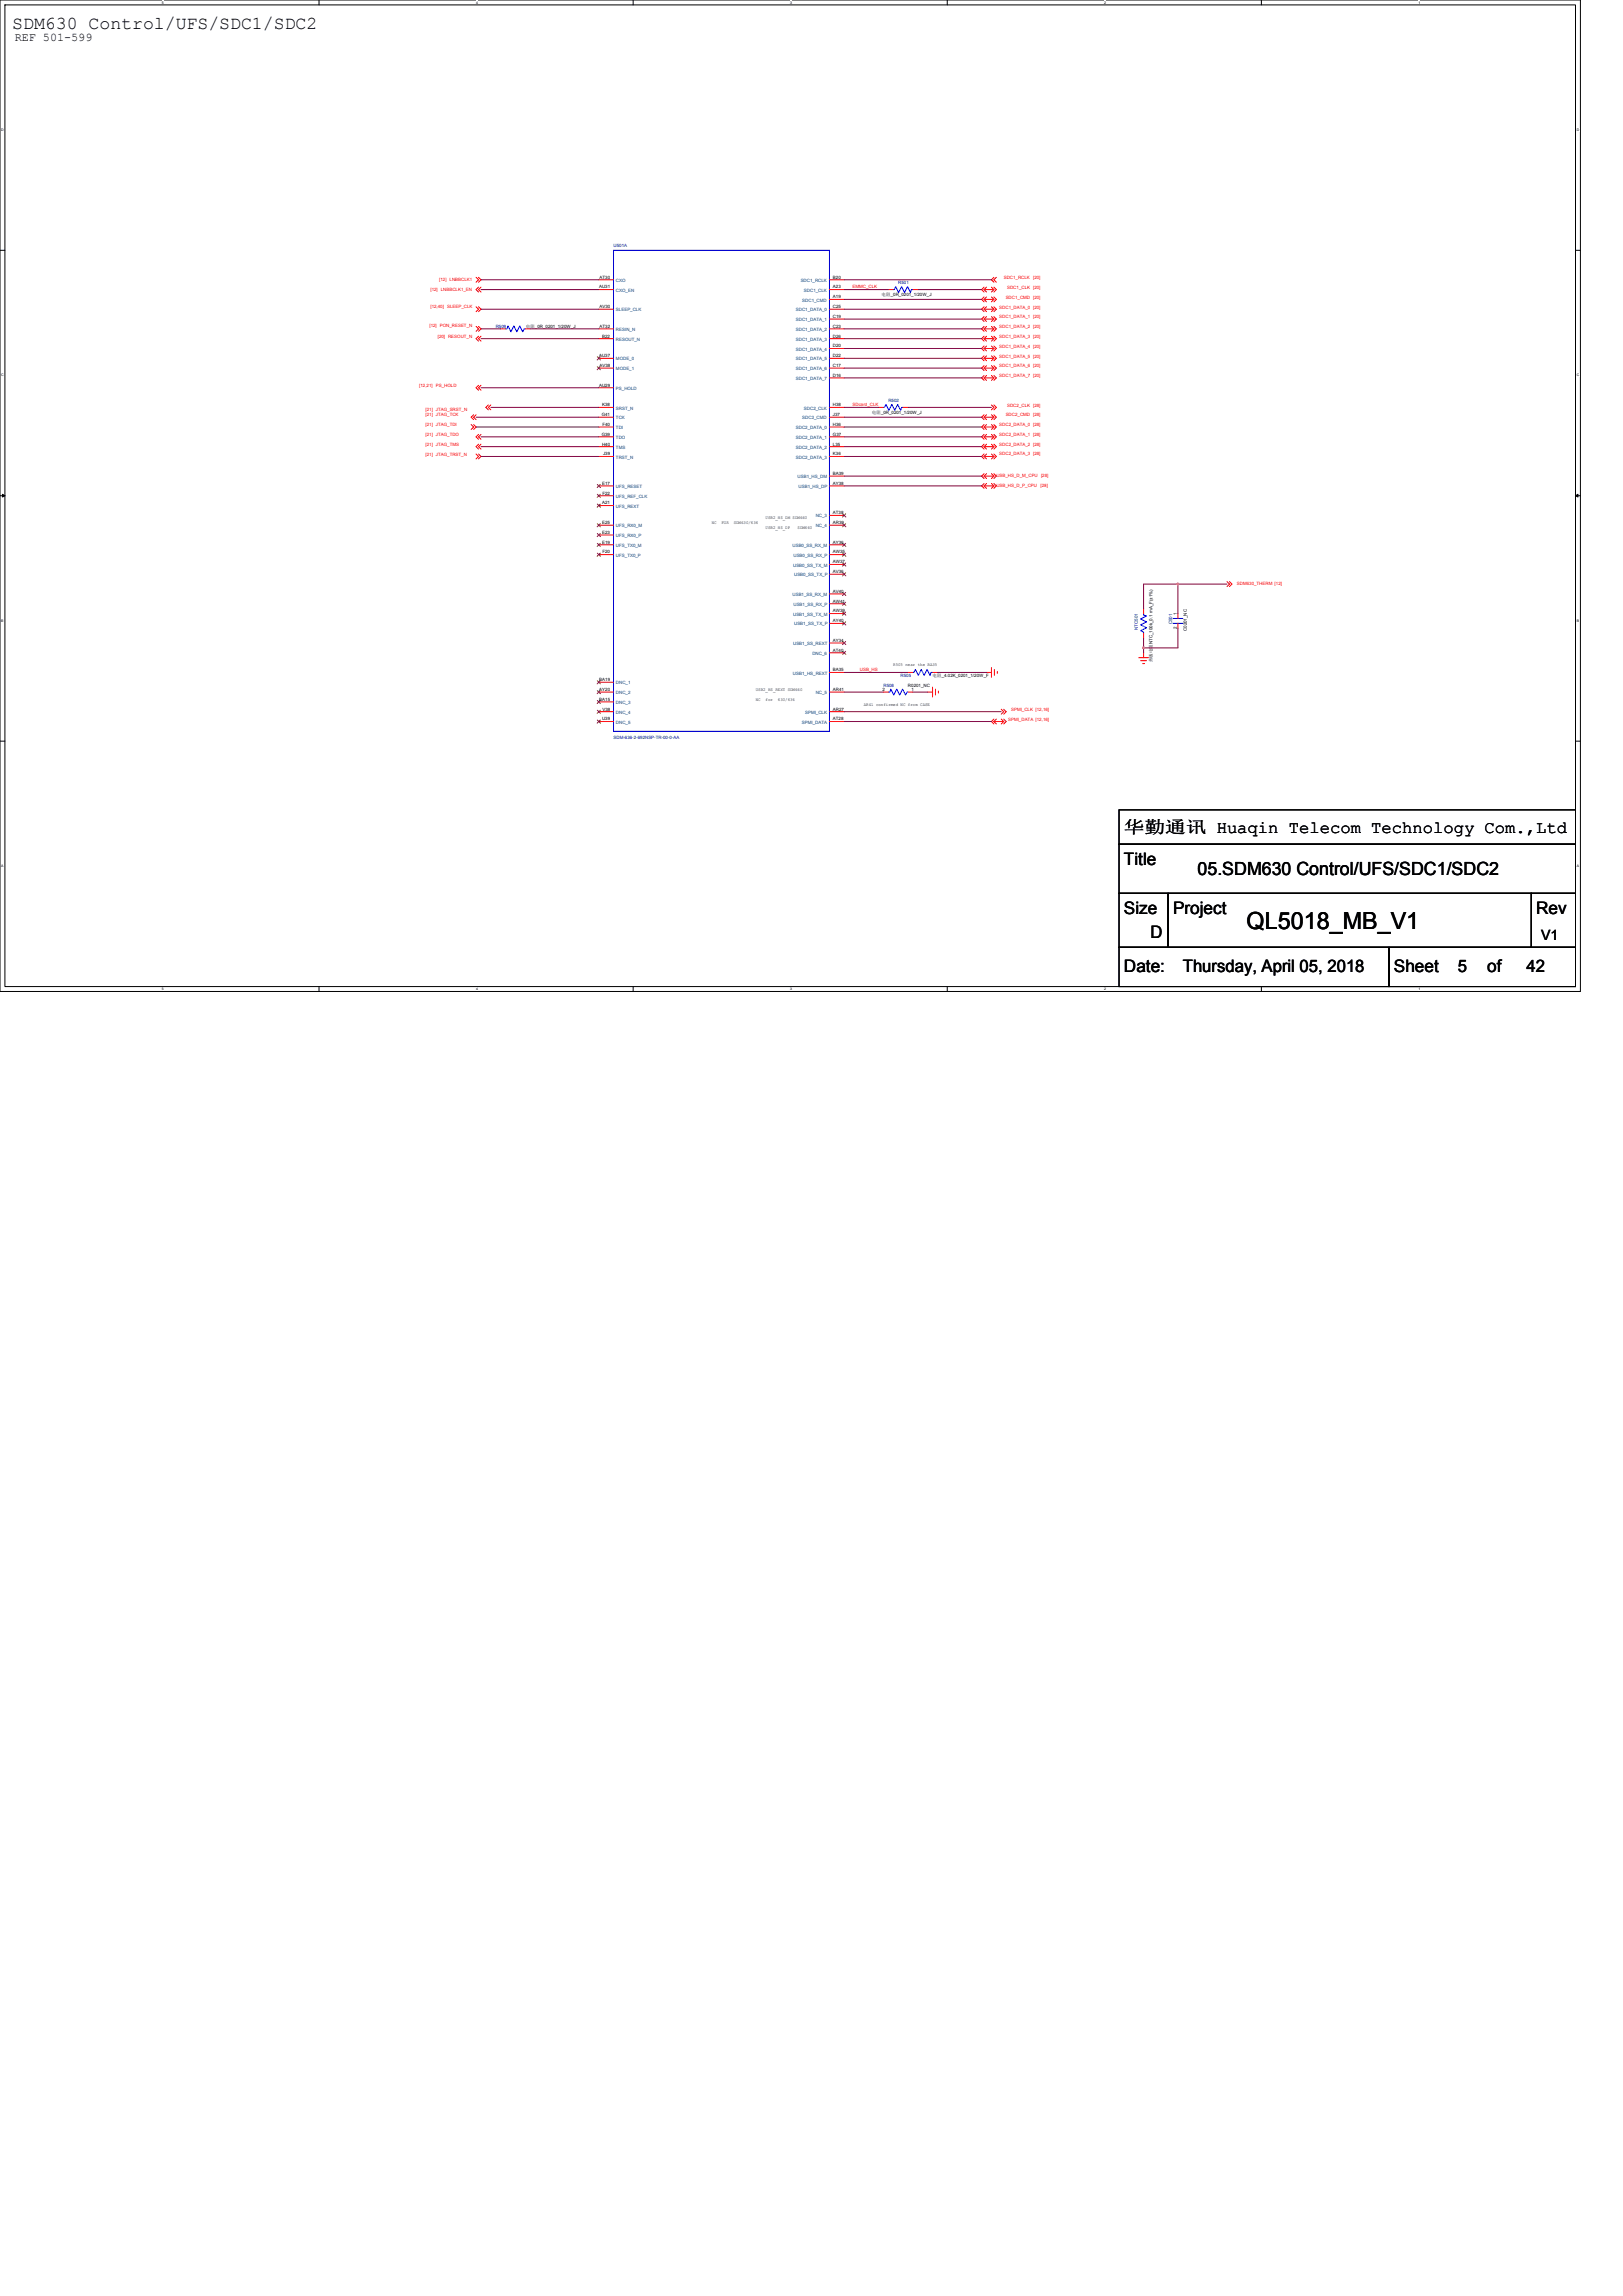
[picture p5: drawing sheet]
<svg xmlns="http://www.w3.org/2000/svg" width="210mm" height="297mm" viewBox="0 0 210 297" stroke-linecap="round" stroke-linejoin="round" font-family="sans-serif">
<defs><g id="words">
<text font-size="3" x="161.3" y="120.2">QL5018_MB_V1</text>
<g font-size="2.3">
<text x="1.6" y="3.8">SDM630 Control/UFS/SDC1/SDC2</text>
<text x="154.9" y="113.2">05.SDM630 Control/UFS/SDC1/SDC2</text>
</g>
<g font-size="2.2">
<text x="145.4" y="107.8">华勤通讯 Huaqin Telecom Technology Com.,Ltd</text>
<text x="145.4" y="111.8">Title</text>
<text x="145.4" y="118.2">Size</text>
<text x="151.8" y="118.2">Project</text>
<text x="198.8" y="118.2">Rev</text>
<text x="145.4" y="125.8">Date:</text>
<text x="148.8" y="121.4">D</text>
<text x="153" y="125.8">Thursday, April 05, 2018</text>
<text x="180.3" y="125.8">Sheet</text>
<text x="188.6" y="125.8">5</text>
<text x="192.4" y="125.8">of</text>
<text x="197.5" y="125.8">42</text>
</g>
<text font-size="1.8" x="199.4" y="121.7">V1</text>
<text font-size="1.5" x="1.9" y="5.3">REF 501-599</text>
<g font-size=".6" fill="#000080">
<text x="79.4" y="32">U501A</text>
<text x="116.2" y="36.7">R501</text>
<text x="64.1" y="42.5">R509</text>
<text x="114.9" y="52">R502</text>
<text x="147.2" y="81.5" transform="rotate(-90 147.2 81.5)">NTC501</text>
<text x="151.7" y="80.8" transform="rotate(-90 151.7 80.8)">C501</text>
<text x="114.3" y="88.8">R508</text>
<text x="116.5" y="87.5">R505</text>
<text x="79.4" y="95.5">SDM-636-2-692NSP-TR-00-0-AA</text>
</g>
<g font-size=".6" fill="#f00">
<text x="55.7" y="37.7">[12] LNBBCLK1_EN</text>
<text x="55.7" y="39.8">[12,40] SLEEP_CLK</text>
<text x="56.8" y="36.4">[12] LNBBCLK1</text>
<text x="110.3" y="37.2">EMMC_CLK</text>
<text x="129.3" y="39.9">SDC1_DATA_0 [20]</text>
<text x="129.3" y="41.2">SDC1_DATA_1 [20]</text>
<text x="129.9" y="36">SDC1_RCLK</text>
<text x="130.1" y="38.7">SDC1_CMD [20]</text>
<text x="130.3" y="37.4">SDC1_CLK [20]</text>
<text x="133.7" y="36">[20]</text>
<text x="55.6" y="42.3">[12] PON_RESET_N</text>
<text x="56.6" y="43.7">[20] RESOUT_N</text>
<text x="129.3" y="42.5">SDC1_DATA_2 [20]</text>
<text x="129.3" y="43.7">SDC1_DATA_3 [20]</text>
<text x="129.3" y="45">SDC1_DATA_4 [20]</text>
<text x="129.3" y="46.3">SDC1_DATA_5 [20]</text>
<text x="129.3" y="47.5">SDC1_DATA_6 [20]</text>
<text x="54.2" y="50.1">[12,21] PS_HOLD</text>
<text x="55.1" y="53.8">[21] JTAG_TCK</text>
<text x="55.1" y="53.2">[21] JTAG_SRST_N</text>
<text x="110.3" y="52.5">SDcard_CLK</text>
<text x="129.3" y="48.8">SDC1_DATA_7 [20]</text>
<text x="130.1" y="53.8">SDC2_CMD [28]</text>
<text x="130.3" y="52.6">SDC2_CLK [28]</text>
<text x="55.1" y="57.6">[21] JTAG_TMS</text>
<text x="55.1" y="56.4">[21] JTAG_TDO</text>
<text x="55.1" y="55.2">[21] JTAG_TDI</text>
<text x="55.1" y="59">[21] JTAG_TRST_N</text>
<text x="129.3" y="55.1">SDC2_DATA_0 [28]</text>
<text x="129.3" y="58.9">SDC2_DATA_3 [28]</text>
<text x="129.3" y="57.6">SDC2_DATA_2 [28]</text>
<text x="129.3" y="56.4">SDC2_DATA_1 [28]</text>
<text x="128.9" y="61.8">USB_HS_D_M_CPU</text>
<text x="128.9" y="63">USB_HS_D_P_CPU</text>
<text x="134.6" y="63">[28]</text>
<text x="134.7" y="61.8">[28]</text>
<text x="160" y="75.7">SDM630_THERM [12]</text>
<text x="111.3" y="86.8">USB_HS</text>
<text x="130.4" y="93.3">SPMI_DATA [12,16]</text>
<text x="130.8" y="92">SPMI_CLK [12,16]</text>
</g>
<g font-size=".6">
<text x="77.5" y="37.3">AU31</text>
<text x="77.6" y="39.9">AV30</text>
<text x="77.6" y="36">AT30</text>
<text x="107.8" y="38.6">A19</text>
<text x="107.8" y="39.9">C25</text>
<text x="107.8" y="41.1">C19</text>
<text x="107.8" y="36">B20</text>
<text x="107.8" y="37.3">A23</text>
<text x="114.1" y="38.3">电阻_0R_0201_1/20W_J</text>
<text x="68" y="42.5">电阻_0R_0201_1/20W_J</text>
<text x="77.5" y="46.2">AU37</text>
<text x="77.6" y="47.5">AV38</text>
<text x="77.6" y="42.4">AT32</text>
<text x="77.9" y="43.7">B22</text>
<text x="107.8" y="42.4">C23</text>
<text x="107.8" y="43.7">D26</text>
<text x="107.8" y="46.2">D22</text>
<text x="107.8" y="47.5">C17</text>
<text x="107.8" y="44.9">D20</text>
<text x="77.5" y="50">AU29</text>
<text x="77.9" y="53.8">G41</text>
<text x="77.9" y="52.6">K38</text>
<text x="107.8" y="53.8">J37</text>
<text x="107.8" y="48.7">D16</text>
<text x="107.8" y="52.6">H38</text>
<text x="112.8" y="53.6">电阻_0R_0201_1/20W_J</text>
<text x="77.9" y="56.4">G39</text>
<text x="77.9" y="57.6">H40</text>
<text x="77.9" y="55.1">F40</text>
<text x="78" y="58.9">J39</text>
<text x="107.8" y="57.6">L35</text>
<text x="107.8" y="58.9">K36</text>
<text x="107.8" y="55.1">H36</text>
<text x="107.8" y="56.4">G37</text>
<text x="77.9" y="62.7">E17</text>
<text x="77.9" y="65.3">A21</text>
<text x="77.9" y="64">F22</text>
<text x="107.8" y="62.7">AY38</text>
<text x="107.8" y="61.4">BA39</text>
<text x="77.9" y="67.8">E25</text>
<text x="77.9" y="69.1">E23</text>
<text x="77.9" y="70.3">E19</text>
<text x="77.9" y="71.6">F20</text>
<text x="92.1" y="67.8">NC</text>
<text x="93.3" y="67.8">FOR</text>
<text x="94.9" y="67.8">SDM630/636</text>
<text x="99.1" y="68.4">USB2_HS_DP</text>
<text x="99.1" y="67.2">USB2_HS_DM SDM660</text>
<text x="103.2" y="68.4">SDM660</text>
<text x="107.8" y="70.3">AY36</text>
<text x="107.8" y="71.6">AW35</text>
<text x="107.8" y="67.8">AR39</text>
<text x="107.8" y="66.5">AT38</text>
<text x="107.8" y="76.7">AV40</text>
<text x="107.8" y="78">AW41</text>
<text x="107.8" y="72.9">AW37</text>
<text x="107.8" y="74.1">AV36</text>
<text x="107.8" y="79.2">AW39</text>
<text x="107.8" y="80.5">AY40</text>
<text x="107.8" y="83">AY34</text>
<text x="152.3" y="81.4" transform="rotate(-90 152.3 81.4)">2</text>
<text x="152.3" y="79.6" transform="rotate(-90 152.3 79.6)">1</text>
<text x="153.6" y="81.7" transform="rotate(-90 153.6 81.7)">C0201_NC</text>
<text x="77.5" y="88.1">BA19</text>
<text x="77.5" y="89.4">AY20</text>
<text x="97.8" y="89.4">USB2_HS_REXT SDM660</text>
<text x="107.8" y="86.8">BA35</text>
<text x="107.8" y="84.3">AT40</text>
<text x="107.8" y="89.4">AR41</text>
<text x="114.2" y="89.4">2</text>
<text x="115.6" y="86.2">R505 near the BA35</text>
<text x="117.5" y="88.8">R0201_NC</text>
<text x="117.9" y="89.4">1</text>
<text x="120.6" y="87.5">电阻_4.02K_0201_1/20W_F</text>
<text x="149.1" y="85.7" transform="rotate(-90 149.1 85.7)">热敏电阻NTC_100k_0.1 mA_F(±1%)</text>
<text x="77.5" y="90.7">BA15</text>
<text x="77.9" y="93.2">U39</text>
<text x="77.9" y="91.9">V38</text>
<text x="97.8" y="90.7">NC</text>
<text x="99.1" y="90.7">for</text>
<text x="100.6" y="90.7">630/636</text>
<text x="107.8" y="93.2">AT28</text>
<text x="107.8" y="91.9">AR27</text>
<text x="111.8" y="91.3">AR41 confirmed NC from CASE</text>
</g>
<g font-size=".6" fill="#004080">
<text x="79.7" y="36.5">CXO</text>
<text x="79.7" y="37.7">CXO_EN</text>
<text x="79.7" y="40.3">SLEEP_CLK</text>
<text x="103" y="40.3">SDC1_DATA_0</text>
<text x="103" y="41.6">SDC1_DATA_1</text>
<text x="103.6" y="36.5">SDC1_RCLK</text>
<text x="103.8" y="39">SDC1_CMD</text>
<text x="104" y="37.7">SDC1_CLK</text>
<text x="79.7" y="42.8">RESIN_N</text>
<text x="79.7" y="44.1">RESOUT_N</text>
<text x="79.7" y="46.6">MODE_0</text>
<text x="79.7" y="47.9">MODE_1</text>
<text x="103" y="42.8">SDC1_DATA_2</text>
<text x="103" y="44.1">SDC1_DATA_3</text>
<text x="103" y="46.6">SDC1_DATA_5</text>
<text x="103" y="47.9">SDC1_DATA_6</text>
<text x="103" y="45.4">SDC1_DATA_4</text>
<text x="79.7" y="50.4">PS_HOLD</text>
<text x="79.7" y="53">SRST_N</text>
<text x="103" y="49.2">SDC1_DATA_7</text>
<text x="104" y="53">SDC2_CLK</text>
<text x="79.7" y="54.3">TCK</text>
<text x="79.7" y="55.5">TDI</text>
<text x="79.7" y="56.8">TDO</text>
<text x="79.7" y="58.1">TMS</text>
<text x="79.7" y="59.3">TRST_N</text>
<text x="103" y="58.1">SDC2_DATA_2</text>
<text x="103" y="59.3">SDC2_DATA_3</text>
<text x="103" y="55.5">SDC2_DATA_0</text>
<text x="103" y="56.8">SDC2_DATA_1</text>
<text x="103.8" y="54.3">SDC2_CMD</text>
<text x="79.7" y="63.1">UFS_RESET</text>
<text x="79.7" y="64.4">UFS_REF_CLK</text>
<text x="79.7" y="65.7">UFS_REXT</text>
<text x="103.2" y="61.9">USB1_HS_DM</text>
<text x="103.3" y="63.1">USB1_HS_DP</text>
<text x="79.7" y="68.2">UFS_RX0_M</text>
<text x="79.7" y="69.5">UFS_RX0_P</text>
<text x="79.7" y="70.8">UFS_TX0_M</text>
<text x="102.5" y="70.8">USB0_SS_RX_M</text>
<text x="105.5" y="68.2">NC_4</text>
<text x="105.5" y="67">NC_3</text>
<text x="79.7" y="72">UFS_TX0_P</text>
<text x="102.5" y="77.1">USB1_SS_RX_M</text>
<text x="102.6" y="73.3">USB0_SS_TX_M</text>
<text x="102.7" y="72">USB0_SS_RX_P</text>
<text x="102.7" y="74.6">USB0_SS_TX_P</text>
<text x="102.6" y="79.7">USB1_SS_TX_M</text>
<text x="102.6" y="83.5">USB1_SS_REXT</text>
<text x="102.7" y="78.4">USB1_SS_RX_P</text>
<text x="102.7" y="80.9">USB1_SS_TX_P</text>
<text x="79.7" y="88.5">DNC_1</text>
<text x="79.7" y="89.8">DNC_2</text>
<text x="102.6" y="87.3">USB1_HS_REXT</text>
<text x="105.1" y="84.7">DNC_6</text>
<text x="105.5" y="89.8">NC_5</text>
<text x="79.7" y="91.1">DNC_3</text>
<text x="79.7" y="92.4">DNC_4</text>
<text x="79.7" y="93.6">DNC_5</text>
<text x="103.8" y="93.6">SPMI_DATA</text>
<text x="104.2" y="92.4">SPMI_CLK</text>
</g>
<g font-size=".5">
<text x="21" y=".5">5</text>
<text x="61.6" y=".5">4</text>
<text x="102.2" y=".5">3</text>
<text x="142.9" y=".5">2</text>
<text x="183.5" y=".5">1</text>
<text x=".2" y="16.9">D</text>
<text x="204" y="16.9">D</text>
<text x=".2" y="48.7">C</text>
<text x="204" y="48.7">C</text>
<text x=".2" y="80.4">B</text>
<text x="204" y="80.4">B</text>
<text x=".2" y="112.2">A</text>
<text x="204" y="112.2">A</text>
<text x="21" y="128.1">5</text>
<text x="61.6" y="128.1">4</text>
<text x="102.2" y="128.1">3</text>
<text x="142.9" y="128.1">2</text>
<text x="183.5" y="128.1">1</text>
</g>
</g></defs>
<path d="M0 0h204.5v128.3h-204.5zM.6 .6h203.2v127h-203.2z" fill="none" stroke="#000" stroke-width=".13"/>
<g fill="#fff">
<path d="M21 .1h.2v.5h-.2z"/>
<path d="M21 127.7h.2v.5h-.2z"/>
</g>
<path d="M41.3 0v.6M41.3 127.6v.7" fill="none" stroke="#000" stroke-width=".13"/>
<g fill="#fff">
<path d="M61.6 .1h.2v.5h-.2z"/>
<path d="M61.6 127.7h.2v.5h-.2z"/>
</g>
<path d="M81.9 0v.6M81.9 127.6v.7" fill="none" stroke="#000" stroke-width=".13"/>
<g fill="#fff">
<path d="M102.2 .1h.3v.5h-.3z"/>
<path d="M102.2 127.7h.3v.5h-.3z"/>
</g>
<path d="M122.6 0v.6M122.6 127.6v.7" fill="none" stroke="#000" stroke-width=".13"/>
<g fill="#fff">
<path d="M142.9 .1h.2v.5h-.2z"/>
<path d="M142.9 127.7h.2v.5h-.2z"/>
</g>
<path d="M163.2 0v.6M163.2 127.6v.7" fill="none" stroke="#000" stroke-width=".13"/>
<g fill="#fff">
<path d="M183.5 .1h.3v.5h-.3z"/>
<path d="M183.5 127.7h.3v.5h-.3z"/>
<path d="M.2 16.5h.3v.5h-.3z"/>
<path d="M204 16.5h.3v.5h-.3z"/>
<path d="M.2 48.3h.3v.5h-.3z"/>
<path d="M204 48.3h.3v.5h-.3z"/>
</g>
<path d="M0 32.4h.6M203.8 32.4h.7" fill="none" stroke="#000" stroke-width=".13"/>
<g fill="#fff">
<path d="M.2 80h.3v.5h-.3z"/>
<path d="M204 80h.3v.5h-.3z"/>
</g>
<path d="M0 64.1h.6M203.8 64.1h.7" fill="none" stroke="#000" stroke-width=".13"/>
<path d="M.3 63.9l.3 .2-.3 .2zM203.8 64.1l.4-.2v.4z" fill="#000" stroke="#000" stroke-width=".13"/>
<g fill="#fff">
<path d="M.2 111.8h.2v.5h-.2z"/>
<path d="M204 111.8h.3v.5h-.3z"/>
</g>
<path d="M0 95.9h.6M203.8 95.9h.7M144.8 109.2h59v6.4h-59zM144.8 104.8h59v4.4h-59zM144.8 115.6h6.3v7h-6.3zM151.1 115.6h47v7h-47zM198.1 115.6h5.7v7h-5.7zM144.8 122.6h34.9v5h-34.9zM179.7 122.6h24.1v5h-24.1z" fill="none" stroke="#000" stroke-width=".13"/>
<g fill="none" stroke="#f00" stroke-width=".13">
<path d="M61.6 35.9l.3 .3-.3 .3M61.6 39.7l.3 .3-.3 .3M61.9 35.9l.3 .3-.3 .3M61.9 39.7l.3 .3-.3 .3M61.9 37.1l-.3 .4 .3 .3M62.2 37.1l-.3 .4 .3 .3M77.5 36.2h1.9M77.5 37.5h1.9M107.3 36.2h1.9M107.3 37.5h1.9M107.3 38.7h1.9M114.9 37.5h.7"/>
<path d="M118.1 37.5h.6M127.3 38.7l.3 .4M127.3 37.5l.3 .3M127.3 39.7l-.3 .3 .3 .3M127.3 38.4l-.3 .3 .3 .4M127.3 37.1l-.3 .4 .3 .3M127.3 38.7h1.3M127.3 37.5h1.3M127.6 39.7l-.3 .3M127.6 38.4l-.3 .3M127.6 37.1l-.3 .4M128.3 39.7l.3 .3"/>
<path d="M128.3 38.4l.3 .3M128.3 37.1l.3 .4M128.6 39.7l.3 .3-.3 .3M128.6 38.4l.3 .3-.3 .4M128.6 37.1l.3 .4-.3 .3M128.6 38.7l-.3 .4M128.6 37.5l-.3 .3M128.6 35.9l-.3 .3 .3 .3M128.9 35.9l-.3 .3 .3 .3M61 54.9l.3 .3-.3 .4M61.3 54.9l.3 .3-.3 .4M61.3 53.7l-.3 .3 .3 .3"/>
<path d="M61.6 53.7l-.3 .3 .3 .3M61.6 58.7l.3 .4-.3 .3M61.6 42.2l.3 .3-.3 .4M61.9 58.7l.3 .4-.3 .3M61.9 42.2l.3 .3-.3 .4M61.9 43.5l-.3 .3 .3 .3M61.9 49.8l-.3 .4 .3 .3M61.9 57.5l-.3 .3 .3 .3M61.9 56.2l-.3 .3 .3 .3M62.2 43.5l-.3 .3 .3 .3M62.2 49.8l-.3 .4 .3 .3M62.2 57.5l-.3 .3 .3 .3"/>
<path d="M62.2 56.2l-.3 .3 .3 .3M63.2 52.4l-.3 .3 .3 .3M63.5 52.4l-.3 .3 .3 .3M64.8 42.5h.6M67.9 42.5h.7M77.5 40h1.9M77.5 42.5h1.9M77.5 43.8h1.9M77.5 46.4h1.9M77.5 47.6h1.9M77.5 50.2h1.9M77.5 52.7h1.9"/>
<path d="M77.5 54h1.9M77.5 55.2h1.9M77.5 56.5h1.9M77.5 57.8h1.9M77.5 59.1h1.9M107.3 40h1.9M107.3 41.3h1.9M107.3 42.5h1.9M107.3 43.8h1.9M107.3 46.4h1.9M107.3 47.6h1.9M107.3 57.8h1.9"/>
<path d="M107.3 59.1h1.9M107.3 45.1h1.9M107.3 52.7h1.9M107.3 54h1.9M107.3 55.2h1.9M107.3 56.5h1.9M107.3 48.9h1.9M113.7 52.7h.6M116.8 52.7h.7M127.3 55.2l.3 .4M127.3 54l.3 .3M127.3 59.1l.3 .3"/>
<path d="M127.3 57.8l.3 .3M127.3 56.5l.3 .3M127.3 40l.3 .3M127.3 41.3l.3 .3M127.3 42.5l.3 .4M127.3 43.8l.3 .3M127.3 45.1l.3 .3M127.3 46.4l.3 .3M127.3 47.6l.3 .3M127.3 48.9l.3 .3M127.3 54.9l-.3 .3 .3 .4M127.3 53.7l-.3 .3 .3 .3"/>
<path d="M127.3 58.7l-.3 .4 .3 .3M127.3 57.5l-.3 .3 .3 .3M127.3 56.2l-.3 .3 .3 .3M127.3 41l-.3 .3 .3 .3M127.3 42.2l-.3 .3 .3 .4M127.3 43.5l-.3 .3 .3 .3M127.3 44.8l-.3 .3 .3 .3M127.3 46l-.3 .4 .3 .3M127.3 47.3l-.3 .3 .3 .3M127.3 48.6l-.3 .3 .3 .3M127.3 55.2h1.3M127.3 54h1.3"/>
<path d="M127.3 59.1h1.3M127.3 57.8h1.3M127.3 56.5h1.3M127.3 40h1.3M127.3 41.3h1.3M127.3 42.5h1.3M127.3 43.8h1.3M127.3 45.1h1.3M127.3 46.4h1.3M127.3 47.6h1.3M127.3 48.9h1.3M127.6 54.9l-.3 .3"/>
<path d="M127.6 53.7l-.3 .3M127.6 58.7l-.3 .4M127.6 57.5l-.3 .3M127.6 56.2l-.3 .3M127.6 41l-.3 .3M127.6 42.2l-.3 .3M127.6 43.5l-.3 .3M127.6 44.8l-.3 .3M127.6 46l-.3 .4M127.6 47.3l-.3 .3M127.6 48.6l-.3 .3M128.3 52.4l.3 .3-.3 .3"/>
<path d="M128.3 54.9l.3 .3M128.3 53.7l.3 .3M128.3 58.7l.3 .4M128.3 57.5l.3 .3M128.3 56.2l.3 .3M128.3 41l.3 .3M128.3 42.2l.3 .3M128.3 43.5l.3 .3M128.3 44.8l.3 .3M128.3 46l.3 .4M128.3 47.3l.3 .3M128.3 48.6l.3 .3"/>
<path d="M128.6 52.4l.3 .3-.3 .3M128.6 54.9l.3 .3-.3 .4M128.6 53.7l.3 .3-.3 .3M128.6 58.7l.3 .4-.3 .3M128.6 57.5l.3 .3-.3 .3M128.6 56.2l.3 .3-.3 .3M128.6 41l.3 .3-.3 .3M128.6 42.2l.3 .3-.3 .4M128.6 43.5l.3 .3-.3 .3M128.6 44.8l.3 .3-.3 .3M128.6 46l.3 .4-.3 .3M128.6 47.3l.3 .3-.3 .3"/>
<path d="M128.6 48.6l.3 .3-.3 .3M128.6 55.2l-.3 .4M128.6 54l-.3 .3M128.6 59.1l-.3 .3M128.6 57.8l-.3 .3M128.6 56.5l-.3 .3M128.6 40l-.3 .3M128.6 41.3l-.3 .3M128.6 42.5l-.3 .4M128.6 43.8l-.3 .3M128.6 45.1l-.3 .3M128.6 46.4l-.3 .3"/>
<path d="M128.6 47.6l-.3 .3M128.6 48.9l-.3 .3M77.5 62.9h1.9M77.5 64.1h1.9M77.5 65.4h1.9M77.5 67.9h1.9M77.5 69.2h1.9M77.5 70.5h1.9M77.5 71.8h1.9M107.3 61.6h1.9M107.3 62.9h1.9M107.3 73h1.9"/>
<path d="M107.3 74.3h1.9M107.3 70.5h1.9M107.3 71.8h1.9M107.3 67.9h1.9M107.3 66.7h1.9M107.3 78.1h1.9M107.3 76.8h1.9M107.3 79.4h1.9M127.3 61.6l.3 .3M127.3 62.9l.3 .3M127.3 61.3l-.3 .3 .3 .3M127.3 62.5l-.3 .4 .3 .3"/>
<path d="M127.3 61.6h1.3M127.3 62.9h1.3M127.6 61.3l-.3 .3M127.6 62.5l-.3 .4M128.3 61.3l.3 .3M128.3 62.5l.3 .4M128.6 61.3l.3 .3-.3 .3M128.6 62.5l.3 .4-.3 .3M128.6 61.6l-.3 .3M128.6 62.9l-.3 .3M148 78.7v.7M152.4 79.4v.6"/>
<path d="M158.7 75.2l.4 .4-.4 .3M159.1 75.2l.3 .4-.3 .3M77.5 88.3h1.9M77.5 89.5h1.9M77.5 90.8h1.9M77.5 92.1h1.9M77.5 93.3h1.9M107.3 80.6h1.9M107.3 83.2h1.9M107.3 84.5h1.9M107.3 87h1.9M107.3 89.5h1.9"/>
<path d="M107.3 93.3h1.9M107.3 92.1h1.9M114.3 89.5h.6M117.5 87h.6M117.5 89.5h.6M120 89.5h.6M120.6 88.9v1.3M120.6 87h.7M121 89.2v.7M121.4 89.4v.3M127.6 87h.7M128.3 86.4v1.2"/>
<path d="M128.6 93.3l.3 .4M128.6 93l-.3 .3 .3 .4M128.6 93.3h1.3M128.7 86.6v.8M128.9 93l-.3 .3M129 86.9v.2M129.5 91.8l.4 .3-.4 .3M129.5 93l.4 .3M129.9 91.8l.3 .3-.3 .3M129.9 93l.3 .3-.3 .4M129.9 93.3l-.4 .4M147.3 85.1h1.3"/>
<path d="M147.6 85.5h.7M147.8 85.9h.3M148 84.5v.6M148 81.9v.7M152.4 80.6v.7"/>
</g>
<g fill="none" stroke="#00f" stroke-width=".13">
<path d="M79.4 32.4h27.9v62.2h-27.9zM115.6 37.5h.1M115.6 37.5h.1l.2-.4 .4 .7 .3-.7 .4 .7 .4-.7 .4 .7 .1-.3h.2M118.1 37.5h.1M65.4 42.5h.1M65.4 42.5h.2l.1-.3 .4 .7 .4-.7 .4 .7 .3-.7 .4 .7 .2-.4h.1M67.9 42.5h.1M114.3 52.7h.1M114.3 52.7h.1l.2-.4 .4 .8 .4-.8 .4 .8 .3-.8 .4 .8 .1-.4h.2M116.8 52.7h.1M148 79.4h.1M148 79.4v.2l.3 .1-.7 .4 .7 .4-.7 .3 .7 .4-.7 .4 .4 .2v.1"/>
<path d="M114.9 89.5h.1M114.9 89.5h.2l.2-.3 .3 .7 .4-.7 .4 .7 .4-.7 .4 .7 .1-.4h.2M117.5 89.5h.1M118.1 87h.1M118.1 87h.1l.2-.4 .4 .8 .4-.8 .4 .8 .4-.8 .3 .8 .2-.4h.1M120.6 87h.1M148 81.9h.1M151.8 80h1.2M151.8 80.6h1.2M152.4 80h.1M152.4 80.6h.1"/>
</g>
<g fill="none" stroke="#804000" stroke-width=".13">
<path d="M77.3 46.2l.4 .4M77.3 47.4l.4 .4M77.7 46.2l-.4 .4M77.7 47.4l-.4 .4M77.3 62.7l.4 .4M77.3 63.9l.4 .4M77.3 65.2l.4 .4M77.3 67.8l.4 .4M77.3 69l.4 .4M77.3 70.3l.4 .4M77.3 71.6l.4 .4M77.7 62.7l-.4 .4"/>
<path d="M77.7 63.9l-.4 .4M77.7 65.2l-.4 .4M77.7 67.8l-.4 .4M77.7 69l-.4 .4M77.7 70.3l-.4 .4M77.7 71.6l-.4 .4M109 72.8l.4 .4M109 74.1l.4 .4M109 70.3l.4 .4M109 71.6l.4 .4M109 67.8l.4 .4M109 66.5l.4 .4"/>
<path d="M109 77.9l.4 .4M109 76.6l.4 .4M109 79.2l.4 .4M109.4 72.8l-.4 .4M109.4 74.1l-.4 .4M109.4 70.3l-.4 .4M109.4 71.6l-.4 .4M109.4 67.8l-.4 .4M109.4 66.5l-.4 .4M109.4 77.9l-.4 .4M109.4 76.6l-.4 .4M109.4 79.2l-.4 .4"/>
<path d="M77.3 88.1l.4 .4M77.3 89.3l.4 .4M77.3 90.6l.4 .4M77.3 91.9l.4 .4M77.3 93.2l.4 .4M77.7 88.1l-.4 .4M77.7 89.3l-.4 .4M77.7 90.6l-.4 .4M77.7 91.9l-.4 .4M77.7 93.2l-.4 .4M109 80.5l.4 .4M109 83l.4 .4"/>
<path d="M109 84.3l.4 .4M109.4 80.5l-.4 .4M109.4 83l-.4 .4M109.4 84.3l-.4 .4"/>
</g>
<g fill="none" stroke="#800040" stroke-width=".13">
<path d="M62.2 37.5h15.3M62.2 36.2h15.3M109.2 37.5h5.7M109.2 38.7h17.8M109.2 36.2h19.1M118.7 37.5h8.3M61.6 55.2h15.9M61.6 54h15.9M62.2 40h15.3M62.2 43.8h15.3M62.2 50.2h15.3M62.2 59.1h15.3"/>
<path d="M62.2 56.5h15.3M62.2 57.8h15.3M62.2 42.5h2.6M63.5 52.7h14M68.6 42.5h8.9M109.2 59.1h17.8M109.2 57.8h17.8M109.2 56.5h17.8M109.2 55.2h17.8M109.2 54h17.8M109.2 40h17.8M109.2 41.3h17.8"/>
<path d="M109.2 42.5h17.8M109.2 43.8h17.8M109.2 45.1h17.8M109.2 46.4h17.8M109.2 47.6h17.8M109.2 48.9h17.8M109.2 52.7h4.5M117.5 52.7h10.8M109.2 61.6h17.8M109.2 62.9h17.8M152.4 75.6h-4.4v3.1M152.4 75.6v3.8"/>
<path d="M152.4 75.6h6.3M109.2 87h8.3M109.2 92.1h20.3M109.2 93.3h19.1M109.2 89.5h5.1M118.1 89.5h1.9M121.3 87h6.3M148 82.5v1.3M148 83.8v.7M152.4 81.3v2.5h-4.4"/>
</g>
<g fill="#f0f" stroke="#f0f" stroke-width=".13">
<path d="M152.3 75.5h.2v.1h-.2z" fill-rule="evenodd"/>
<path d="M147.9 83.7h.1v.2h-.1z" fill-rule="evenodd"/>
<path d="M152.3 75.5h.2v.1h-.2z" fill-rule="evenodd"/>
<path d="M147.9 83.7h.1v.2h-.1z" fill-rule="evenodd"/>
</g>
<use href="#words"/>
</svg>
